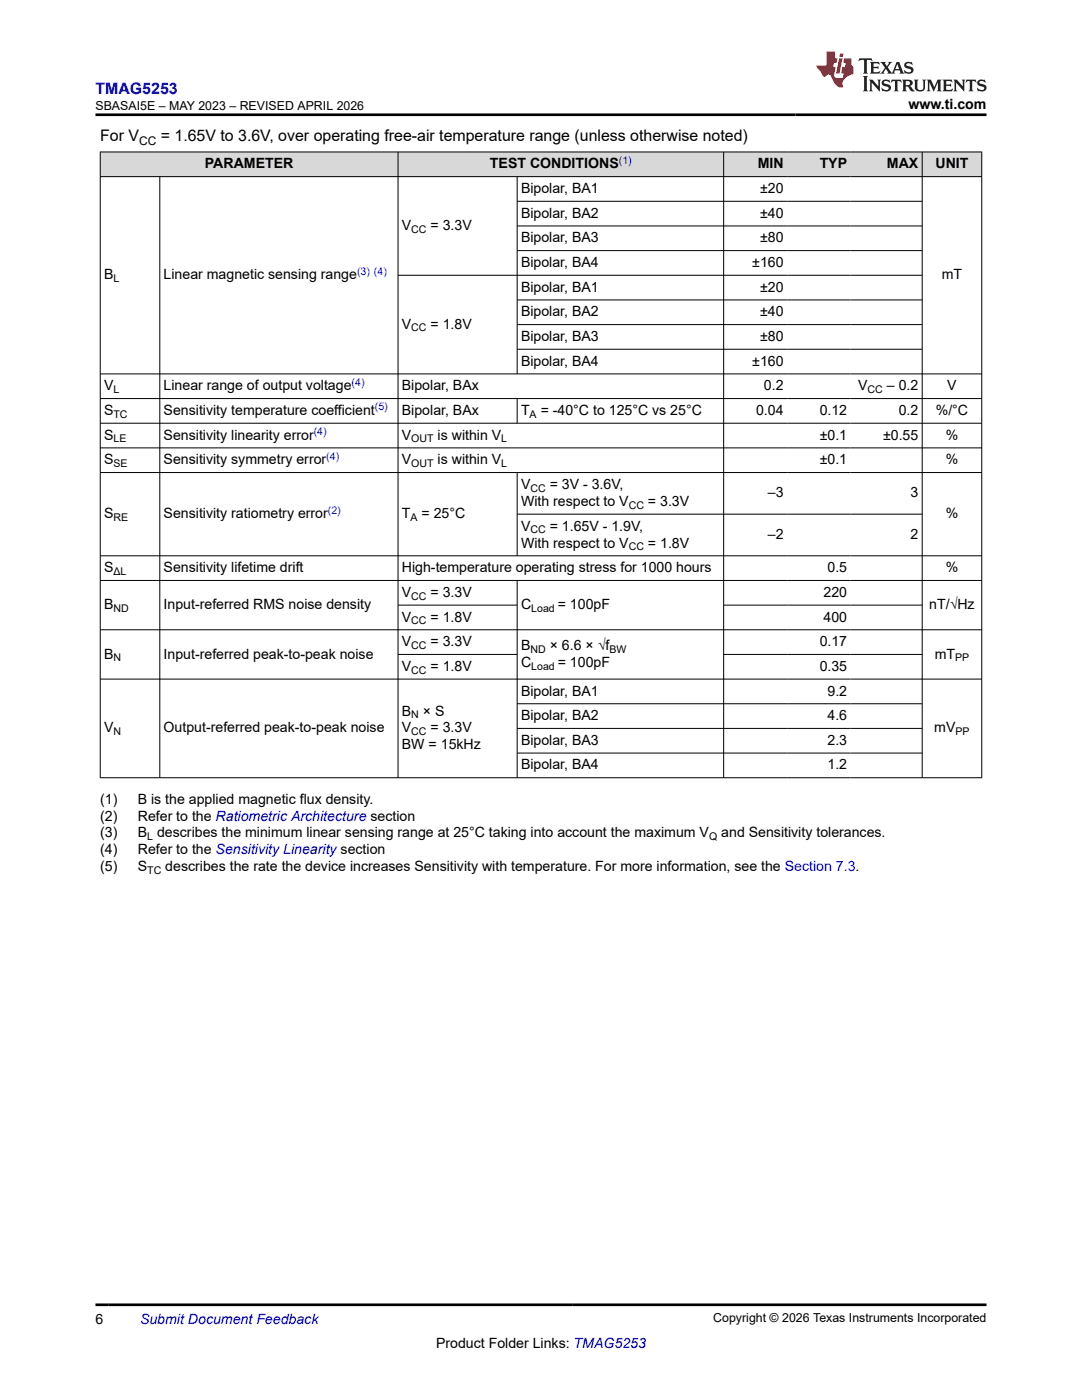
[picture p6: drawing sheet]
<svg xmlns="http://www.w3.org/2000/svg" width="216mm" height="279mm" viewBox="0 0 216 279" stroke-linecap="round" stroke-linejoin="round" font-family="sans-serif">
<defs><g id="words">
<text font-size="3.2" fill="#00f" x="19" y="18.7">TMAG5253</text>
<g font-size="3.2">
<text x="20" y="28.2">For V</text>
<text x="32.1" y="28.2">= 1.65V to 3.6V, over operating free-air temperature range (unless otherwise noted)</text>
</g>
<g font-size="2.8">
<text x="181.3" y="21.8">www.ti.com</text>
<text x="40.9" y="33.6">PARAMETER</text>
<text x="97.8" y="33.6">TEST CONDITIONS</text>
<text x="151.2" y="33.6">MIN</text>
<text x="163.6" y="33.6">TYP</text>
<text x="177" y="33.6">MAX</text>
<text x="186.7" y="33.6">UNIT</text>
<text x="104" y="38.5">Bipolar, BA1</text>
<text x="151.7" y="38.5">±20</text>
<text x="80.2" y="45.9">V</text>
<text x="85.9" y="45.9">= 3.3V</text>
<text x="104" y="43.4">Bipolar, BA2</text>
<text x="151.7" y="43.4">±40</text>
<text x="104" y="48.4">Bipolar, BA3</text>
<text x="104" y="53.3">Bipolar, BA4</text>
<text x="150.1" y="53.3">±160</text>
<text x="151.7" y="48.4">±80</text>
<text x="20.8" y="55.7">B</text>
<text x="32.7" y="55.7">Linear magnetic sensing range</text>
<text x="104" y="58.2">Bipolar, BA1</text>
<text x="151.7" y="58.2">±20</text>
<text x="187.9" y="55.7">mT</text>
<text x="80.2" y="65.6">V</text>
<text x="85.9" y="65.6">= 1.8V</text>
<text x="104" y="63.1">Bipolar, BA2</text>
<text x="151.7" y="63.1">±40</text>
<text x="104" y="68.1">Bipolar, BA3</text>
<text x="151.7" y="68.1">±80</text>
<text x="20.8" y="77.9">V</text>
<text x="32.7" y="77.9">Linear range of output voltage</text>
<text x="80.2" y="77.9">Bipolar, BAx</text>
<text x="104" y="73">Bipolar, BA4</text>
<text x="150.1" y="73">±160</text>
<text x="152.4" y="77.9">0.2</text>
<text x="171.2" y="77.9">V</text>
<text x="177" y="77.9">– 0.2</text>
<text x="189" y="77.9">V</text>
<text x="20.8" y="82.8">S</text>
<text x="32.7" y="82.8">Sensitivity temperature coefficient</text>
<text x="80.2" y="82.8">Bipolar, BAx</text>
<text x="104" y="82.8">T</text>
<text x="107.9" y="82.8">= -40°C to 125°C vs 25°C</text>
<text x="150.9" y="82.8">0.04</text>
<text x="163.6" y="82.8">0.12</text>
<text x="179.3" y="82.8">0.2</text>
<text x="186.7" y="82.8">%/°C</text>
<text x="20.8" y="87.7">S</text>
<text x="32.7" y="87.7">Sensitivity linearity error</text>
<text x="80.2" y="87.7">V</text>
<text x="87.3" y="87.7">is within V</text>
<text x="163.6" y="87.7">±0.1</text>
<text x="176.2" y="87.7">±0.55</text>
<text x="188.7" y="87.7">%</text>
<text x="20.8" y="92.7">S</text>
<text x="32.7" y="92.7">Sensitivity symmetry error</text>
<text x="80.2" y="92.7">V</text>
<text x="87.3" y="92.7">is within V</text>
<text x="163.6" y="92.7">±0.1</text>
<text x="188.7" y="92.7">%</text>
<text x="104" y="97.6">V</text>
<text x="104" y="101">With respect to V</text>
<text x="109.7" y="97.6">= 3V - 3.6V,</text>
<text x="129.3" y="101">= 3.3V</text>
<text x="153.2" y="99.3">–3</text>
<text x="181.7" y="99.3">3</text>
<text x="20.8" y="103.4">S</text>
<text x="32.7" y="103.4">Sensitivity ratiometry error</text>
<text x="80.2" y="103.4">T</text>
<text x="84.1" y="103.4">= 25°C</text>
<text x="104" y="105.9">V</text>
<text x="109.7" y="105.9">= 1.65V - 1.9V,</text>
<text x="153.2" y="107.6">–2</text>
<text x="181.7" y="107.6">2</text>
<text x="188.7" y="103.4">%</text>
<text x="104" y="109.3">With respect to V</text>
<text x="129.3" y="109.3">= 1.8V</text>
<text x="20.8" y="114.2">S</text>
<text x="32.7" y="114.2">Sensitivity lifetime drift</text>
<text x="80.2" y="114.2">High-temperature operating stress for 1000 hours</text>
<text x="80.2" y="119.1">V</text>
<text x="85.9" y="119.1">= 3.3V</text>
<text x="164.3" y="119.1">220</text>
<text x="165.1" y="114.2">0.5</text>
<text x="188.7" y="114.2">%</text>
<text x="20.8" y="121.6">B</text>
<text x="32.7" y="121.6">Input-referred RMS noise density</text>
<text x="80.2" y="124">V</text>
<text x="85.9" y="124">= 1.8V</text>
<text x="104" y="121.6">C</text>
<text x="111.3" y="121.6">= 100pF</text>
<text x="164.3" y="124">400</text>
<text x="185.4" y="121.6">nT/√Hz</text>
<text x="20.8" y="131.4">B</text>
<text x="32.7" y="131.4">Input-referred peak-to-peak noise</text>
<text x="80.2" y="129">V</text>
<text x="85.9" y="129">= 3.3V</text>
<text x="104" y="129.7">B</text>
<text x="109.7" y="129.7">× 6.6 × √f</text>
<text x="163.6" y="129">0.17</text>
<text x="186.5" y="131.4">mT</text>
<text x="80.2" y="133.9">V</text>
<text x="85.9" y="133.9">= 1.8V</text>
<text x="104" y="133.1">C</text>
<text x="111.3" y="133.1">= 100pF</text>
<text x="163.6" y="133.9">0.35</text>
<text x="80.2" y="142.8">B</text>
<text x="84.4" y="142.8">× S</text>
<text x="104" y="138.8">Bipolar, BA1</text>
<text x="104" y="143.7">Bipolar, BA2</text>
<text x="165.1" y="138.8">9.2</text>
<text x="165.1" y="143.7">4.6</text>
<text x="20.8" y="146.2">V</text>
<text x="32.7" y="146.2">Output-referred peak-to-peak noise</text>
<text x="80.2" y="146.2">V</text>
<text x="80.2" y="149.6">BW = 15kHz</text>
<text x="85.9" y="146.2">= 3.3V</text>
<text x="104" y="148.6">Bipolar, BA3</text>
<text x="165.1" y="148.6">2.3</text>
<text x="186.4" y="146.2">mV</text>
<text x="104" y="153.6">Bipolar, BA4</text>
<text x="165.1" y="153.6">1.2</text>
<text x="20" y="160.4">(1)</text>
<text x="27.5" y="160.4">B is the applied magnetic flux density.</text>
<text x="20" y="163.8">(2)</text>
<text x="20" y="167.1">(3)</text>
<text x="27.5" y="163.8">Refer to the Ratiometric Architecture section</text>
<text x="27.5" y="167.1">B describes the minimum linear sensing range at 25°C taking into account the maximum V</text>
<text x="143.9" y="167.1">and Sensitivity tolerances.</text>
<text x="20" y="170.5">(4)</text>
<text x="20" y="173.9">(5)</text>
<text x="27.5" y="170.5">Refer to the Sensitivity Linearity section</text>
<text x="27.5" y="173.9">S</text>
<text x="33" y="173.9">describes the rate the device increases Sensitivity with temperature. For more information, see the Section 7.3.</text>
<text x="19" y="264.2">6</text>
<text x="87" y="269">Product Folder Links: TMAG5253</text>
</g>
<text font-size="2.8" fill="#00f" x="27.9" y="264.2">Submit Document Feedback</text>
<g font-size="2.5">
<text x="19" y="21.9">SBASAI5E – MAY 2023 – REVISED APRIL 2026</text>
<text x="142.3" y="263.9">Copyright © 2026 Texas Instruments Incorporated</text>
</g>
<text font-size="2.4" x="27.8" y="28.9">CC</text>
<g font-size="2.1" fill="#00f">
<text x="123.5" y="32.7">(1)</text>
<text x="71.2" y="54.8">(3) (4)</text>
<text x="70.2" y="77">(4)</text>
<text x="74.8" y="81.9">(5)</text>
<text x="62.6" y="86.8">(4)</text>
<text x="65.1" y="91.7">(4)</text>
<text x="65.4" y="102.5">(2)</text>
</g>
<g font-size="2.1">
<text x="82.1" y="46.5">CC</text>
<text x="22.6" y="56.3">L</text>
<text x="82.1" y="66.2">CC</text>
<text x="22.6" y="78.5">L</text>
<text x="22.6" y="83.4">TC</text>
<text x="105.7" y="83.4">A</text>
<text x="173.1" y="78.5">CC</text>
<text x="22.6" y="88.3">LE</text>
<text x="82.1" y="88.3">OUT</text>
<text x="100" y="88.3">L</text>
<text x="22.6" y="93.2">SE</text>
<text x="82.1" y="93.2">OUT</text>
<text x="100" y="93.2">L</text>
<text x="105.8" y="98.1">CC</text>
<text x="125.5" y="101.5">CC</text>
<text x="22.6" y="104">RE</text>
<text x="81.9" y="104">A</text>
<text x="105.8" y="106.5">CC</text>
<text x="125.5" y="109.8">CC</text>
<text x="22.6" y="114.8">ΔL</text>
<text x="82.1" y="119.7">CC</text>
<text x="22.6" y="122.1">ND</text>
<text x="82.1" y="124.6">CC</text>
<text x="106" y="122.1">Load</text>
<text x="22.6" y="132">N</text>
<text x="82.1" y="129.5">CC</text>
<text x="105.8" y="130.3">ND</text>
<text x="121.6" y="130.3">BW</text>
<text x="190.6" y="132">PP</text>
<text x="82.1" y="134.4">CC</text>
<text x="106" y="133.7">Load</text>
<text x="82.1" y="143.4">N</text>
<text x="22.6" y="146.7">N</text>
<text x="82.1" y="146.7">CC</text>
<text x="190.7" y="146.7">PP</text>
<text x="29.4" y="167.7">L</text>
<text x="141.5" y="167.7">Q</text>
<text x="29.4" y="174.5">TC</text>
</g>
</g></defs>
<g fill="#d8d8d8">
<path d="M20 30.3h175.9v5h-175.9z" fill-rule="evenodd"/>
<path d="M20.1 30.4h59.3v4.8h-59.3z" fill-rule="evenodd"/>
<path d="M79.5 30.4h64.8v4.8h-64.8z" fill-rule="evenodd"/>
<path d="M144.5 30.4h12.6v4.8h-12.6z" fill-rule="evenodd"/>
<path d="M157.1 30.4h12.7v4.8h-12.7z" fill-rule="evenodd"/>
<path d="M169.8 30.4h14.2v4.8h-14.2z" fill-rule="evenodd"/>
<path d="M184.1 30.4h11.7v4.8h-11.7z" fill-rule="evenodd"/>
</g>
<g fill="none" stroke="#000" stroke-width=".2">
<path d="M19.9 30.3h176.1M19.9 35.3h176.1M20 30.3v125M31.9 35.3v120M79.4 30.3v125M103.2 35.3v39.4M144.4 30.3v125M184 30.3v125M195.9 30.3v125M79.4 54.9h104.7M103.2 40.2h80.9M103.2 45.1h80.9"/>
<path d="M103.2 50h80.9M103.2 59.9h80.9M19.9 74.6h176.1M19.9 79.5h176.1M103.2 79.5v5M103.2 64.8h80.9M103.2 69.7h80.9M19.9 84.5h176.1M19.9 89.4h176.1M19.9 94.3h176.1M103.2 94.3v16.7M19.9 110.9h176.1"/>
<path d="M19.9 115.8h176.1M103.2 115.8v39.5M103.2 102.6h80.9M19.9 125.7h176.1M19.9 135.5h176.1M79.4 120.8h23.9M79.4 130.6h23.9M144.4 120.8h39.7M144.4 130.6h39.7M19.9 155.2h176.1M103.2 140.4h80.9M103.2 145.4h80.9"/>
<path d="M103.2 150.3h80.9"/>
</g>
<path d="M171.5 11.6l-.2 .6 .5-.2h.6v.1v2.2l-.2 .4h1l-.2-.4v-2.2v-.1h.5l.6 .2-.2-.6zM173.6 12.4l.2 .3v1.6l-.2 .4h1.9l.1-.6a1.08 1.08 0 0 1-1.3 .2v-.7h.6l.4 .2v-.7l-.4 .2h-.6v-.5l.2-.2a1 1 0 0 1 1 .3l-.1-.5zM175.7 12.4l.9 1.1-1 1.2h.9l-.2-.2 .5-.8 .4 .8-.2 .2h1.6l-.2-.2 .2-.5h.9l.1 .5-.1 .2h.9l-.2-.4-.8-1.9h-.5l-.9 2.1-.9-1.1 .9-1h-.8l.2 .2-.4 .6-.4-.6 .2-.2zM179 12.8l.4 1h-.7zM180.7 12.5a.65 .65 0 0 0-.2 .7 .65 .65 0 0 0 .6 .5l.6 .1 .1 .3a.79 .79 0 0 1-.7 .4 .79 .79 0 0 1-.7-.5l.1 .7 .2-.1a.93 .93 0 0 0 1.1 0 .93 .93 0 0 0 .4-.9 1.46 1.46 0 0 0-1.2-.6l-.1-.3a1.09 1.09 0 0 1 1.2 .2l-.2-.6-.1 .1-.5-.2zM172.2 15.2l.2 .4v2.2l-.2 .4h1l-.2-.4v-2.2l.2-.4zM173.4 15.9l.2 .4v1.5l-.2 .4h.8l-.3-.4 .1-1.3 1.6 1.8v-2l.2-.4h-.7l.1 .2 .1 1.1-1.2-1.3zM176.2 16a.65 .65 0 0 0-.2 .8 .65 .65 0 0 0 .6 .4l.6 .2 .1 .2a.79 .79 0 0 1-.7 .4 .79 .79 0 0 1-.7-.5l.1 .7 .2-.1a.93 .93 0 0 0 1.1 .1 .93 .93 0 0 0 .4-1 1.46 1.46 0 0 0-1.2-.5l-.1-.4a1.09 1.09 0 0 1 1.2 .2l-.1-.6-.2 .1-.5-.1zM177.9 15.9l-.1 .6a.63 .63 0 0 1 .8-.3v1.6l-.3 .4h1l-.2-.4v-1.6a.66 .66 0 0 1 .8 .3l-.1-.6zM180 15.9l.2 .4v1.5l-.2 .4h1l-.2-.2-.1-.7h.5l.1 .2a.79 .79 0 0 0 1.2 .6l-1-.9a.61 .61 0 0 0 .6-.6 .61 .61 0 0 0-.5-.7zM180.8 16.2h.1a.47 .47 0 0 1 .5 .1 .47 .47 0 0 1 .1 .5l-.1 .1-.7 .1zM182.3 15.9l.2 .2a2.27 2.27 0 0 0 .4 2 1.04 1.04 0 0 0 1.7-.7v-1.3l.2-.2h-.8l.2 .4v1.1a.6 .6 0 0 1-.6 .6 .6 .6 0 0 1-.6-.6v-1.1l.3-.4zM184.9 15.9l.2 .4v1.5l-.2 .4h.8l-.3-.4v-1.4l.9 1.9 .9-1.9v1.4l-.3 .4h1l-.2-.4v-1.5l.2-.4h-.8l-.7 1.5-.6-1.5zM188.1 15.9l.2 .4v1.5l-.2 .4h1.9l.1-.6a1.09 1.09 0 0 1-1.3 .2v-.7h.6l.4 .2v-.6l-.4 .2h-.6v-.6l.2-.1a1.01 1.01 0 0 1 1 .3l-.1-.6zM190.2 15.9l.3 .4v1.5l-.3 .4h.8l-.2-.4v-1.3l1.6 1.8v-2l.2-.4h-.7l.2 .2v1.1l-1.2-1.3zM192.8 15.9l-.1 .6a.63 .63 0 0 1 .8-.3v1.6l-.3 .4h1l-.2-.4v-1.6a.66 .66 0 0 1 .8 .3l-.1-.6zM195.2 16a.65 .65 0 0 0-.2 .8 .65 .65 0 0 0 .6 .4l.6 .2 .2 .2a.79 .79 0 0 1-.7 .4 .79 .79 0 0 1-.7-.5l.1 .7 .2-.1a.93 .93 0 0 0 1 .1 .93 .93 0 0 0 .5-1 1.46 1.46 0 0 0-1.3-.5v-.4a1.09 1.09 0 0 1 1.2 .2l-.2-.6-.2 .1-.5-.1z" fill="#231f20"/>
<path d="M164.9 10.3v2.7h-2l.1 .4 .8 1a.95 .95 0 0 0 1 .9 .59 .59 0 0 1 .5-.4 .59 .59 0 0 1 .5 .3l.4 .8a1.59 1.59 0 0 0 2.1 1.4 1.61 1.61 0 0 1 1-2.3l1-.3-.1-1.5a1.59 1.59 0 0 1-.3-1.7h-1.5l-.2 .9h.6l-.2 .9h-.5l-.2 .9v.3l.4 .1-.1 .9h-.7a.73 .73 0 0 1-1-.7l.3-1.5h-.5l.1-.9h.5l.2-.9h-.5v-1.3zM167.4 11.6l-.6 3.1h.7l.6-3.1zM167.6 10.7l-.1 .6h.7l.1-.6z" fill="#ed1c24"/>
<path d="M19 22.9h177.8M19 260.4h177.8" fill="none" stroke="#000" stroke-width=".53"/>
<use href="#words"/>
</svg>
